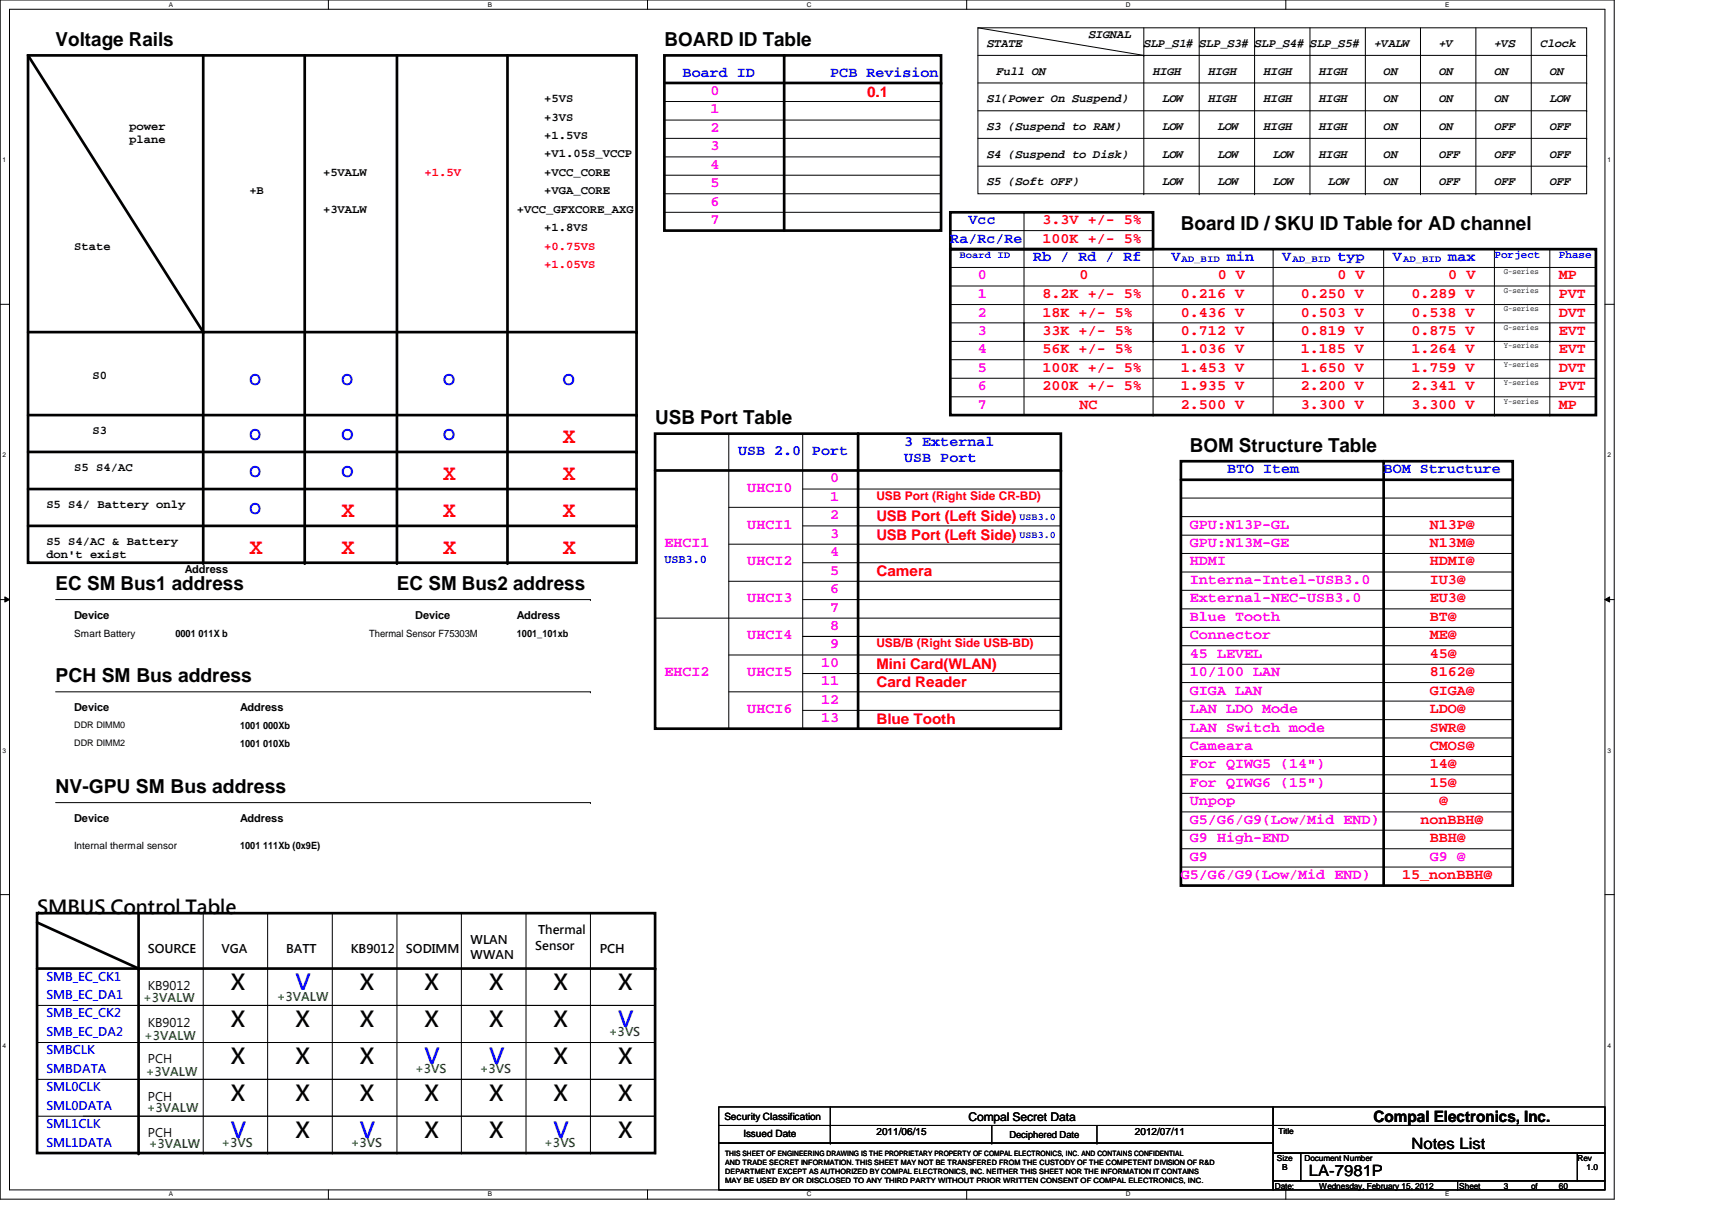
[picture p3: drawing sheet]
<svg xmlns="http://www.w3.org/2000/svg" width="297mm" height="210mm" viewBox="0 0 297 210" stroke-linecap="round" stroke-linejoin="round" font-family="sans-serif">
<defs><g id="words">
<g font-size="3.8" fill="#f00">
<text x="97.7" y="76.8">X</text>
<text x="76.9" y="83.2">X</text>
<text x="97.7" y="83.2">X</text>
<text x="59.3" y="89.6">X</text>
<text x="76.9" y="89.6">X</text>
<text x="97.7" y="89.6">X</text>
<text x="43.3" y="96.1">X</text>
<text x="59.3" y="96.1">X</text>
<text x="76.9" y="96.1">X</text>
<text x="97.7" y="96.1">X</text>
</g>
<g font-size="3.8">
<text x="40" y="171.8">X</text>
<text x="62.4" y="171.8">X</text>
<text x="73.7" y="171.8">X</text>
<text x="84.9" y="171.8">X</text>
<text x="96.1" y="171.8">X</text>
<text x="107.3" y="171.8">X</text>
<text x="40" y="178.2">X</text>
<text x="51.3" y="178.2">X</text>
<text x="62.4" y="178.2">X</text>
<text x="73.7" y="178.2">X</text>
<text x="84.9" y="178.2">X</text>
<text x="96.1" y="178.2">X</text>
<text x="40" y="184.6">X</text>
<text x="51.3" y="184.6">X</text>
<text x="62.4" y="184.6">X</text>
<text x="96.1" y="184.6">X</text>
<text x="107.3" y="184.6">X</text>
<text x="40" y="191">X</text>
<text x="51.3" y="191">X</text>
<text x="62.4" y="191">X</text>
<text x="73.7" y="191">X</text>
<text x="84.9" y="191">X</text>
<text x="96.1" y="191">X</text>
<text x="107.3" y="191">X</text>
<text x="51.3" y="197.4">X</text>
<text x="73.7" y="197.4">X</text>
<text x="84.9" y="197.4">X</text>
<text x="107.3" y="197.4">X</text>
</g>
<g font-size="3.8" fill="#00f">
<text x="51.3" y="171.8">V</text>
<text x="107.3" y="178.2">V</text>
<text x="73.7" y="184.6">V</text>
<text x="84.9" y="184.6">V</text>
<text x="40" y="197.4">V</text>
<text x="62.4" y="197.4">V</text>
<text x="96.1" y="197.4">V</text>
</g>
<g font-size="3.3">
<text x="9.6" y="8">Voltage Rails</text>
<text x="115.3" y="8">BOARD ID Table</text>
<text x="204.9" y="40">Board ID / SKU ID Table for AD channel</text>
<text x="113.7" y="73.5">USB Port Table</text>
<text x="206.5" y="78.4">BOM Structure Table</text>
<text x="9.6" y="102.4">EC SM Bus1 address</text>
<text x="68.9" y="102.4">EC SM Bus2 address</text>
<text x="9.6" y="118.4">PCH SM Bus address</text>
<text x="9.6" y="137.5">NV-GPU SM Bus address</text>
<text x="6.4" y="158.6">SMBUS Control Table</text>
</g>
<g font-size="3.3" fill="#00f">
<text x="43.3" y="66.8">O</text>
<text x="59.3" y="66.8">O</text>
<text x="76.9" y="66.8">O</text>
<text x="97.7" y="66.8">O</text>
<text x="43.3" y="76.4">O</text>
<text x="59.3" y="76.4">O</text>
<text x="76.9" y="76.4">O</text>
<text x="43.3" y="82.8">O</text>
<text x="59.3" y="82.8">O</text>
<text x="43.3" y="89.2">O</text>
</g>
<g font-size="2.7">
<text x="238.3" y="194.6">Compal Electronics, Inc.</text>
<text x="244.9" y="199.3">Notes List</text>
<text x="227.1" y="204.1">LA-7981P</text>
</g>
<g font-size="2.5" fill="#00f">
<text x="118.4" y="13.3">Board ID</text>
<text x="144.1" y="13.3">PCB Revision</text>
<text x="168.1" y="38.9">Vcc</text>
<text x="164.9" y="42.1">Ra/Rc/Re</text>
<text x="179.3" y="45.3">Rb / Rd / Rf</text>
<text x="203.3" y="45.3">V</text>
<text x="212.9" y="45.3">min</text>
<text x="222.5" y="45.3">V</text>
<text x="232.1" y="45.3">typ</text>
<text x="241.7" y="45.3">V</text>
<text x="251.3" y="45.3">max</text>
<text x="156.9" y="77.3">3 External</text>
<text x="128.1" y="78.9">USB 2.0</text>
<text x="140.9" y="78.9">Port</text>
<text x="156.9" y="80.1">USB Port</text>
<text x="212.9" y="82.1">BTO Item</text>
<text x="240.1" y="82.1">BOM Structure</text>
</g>
<g font-size="2.5" fill="#f0f">
<text x="123.3" y="16.5">0</text>
<text x="123.3" y="19.7">1</text>
<text x="123.3" y="22.9">2</text>
<text x="123.3" y="26.1">3</text>
<text x="123.3" y="29.3">4</text>
<text x="123.3" y="32.5">5</text>
<text x="123.3" y="35.7">6</text>
<text x="123.3" y="38.9">7</text>
<text x="169.7" y="48.5">0</text>
<text x="169.7" y="51.7">1</text>
<text x="169.7" y="54.9">2</text>
<text x="169.7" y="58.1">3</text>
<text x="169.7" y="61.3">4</text>
<text x="169.7" y="64.5">5</text>
<text x="169.7" y="67.7">6</text>
<text x="169.7" y="70.9">7</text>
<text x="144.1" y="83.7">0</text>
<text x="129.7" y="85.3">UHCI0</text>
<text x="144.1" y="86.9">1</text>
<text x="115.3" y="94.9">EHCI1</text>
<text x="129.7" y="91.7">UHCI1</text>
<text x="144.1" y="90.1">2</text>
<text x="144.1" y="93.3">3</text>
<text x="206.5" y="94.9">GPU:N13M-GE</text>
<text x="206.5" y="91.7">GPU:N13P-GL</text>
<text x="129.7" y="98.1">UHCI2</text>
<text x="144.1" y="96.5">4</text>
<text x="144.1" y="99.7">5</text>
<text x="206.5" y="101.3">Interna-Intel-USB3.0</text>
<text x="206.5" y="98.1">HDMI</text>
<text x="129.7" y="104.5">UHCI3</text>
<text x="144.1" y="102.9">6</text>
<text x="144.1" y="106.1">7</text>
<text x="206.5" y="107.7">Blue Tooth</text>
<text x="206.5" y="104.5">External-NEC-USB3.0</text>
<text x="129.7" y="110.9">UHCI4</text>
<text x="144.1" y="109.3">8</text>
<text x="144.1" y="112.5">9</text>
<text x="206.5" y="110.9">Connector</text>
<text x="115.3" y="117.3">EHCI2</text>
<text x="129.7" y="117.3">UHCI5</text>
<text x="142.4" y="115.7">10</text>
<text x="142.4" y="118.9">11</text>
<text x="206.5" y="114.1">45 LEVEL</text>
<text x="206.5" y="117.3">10/100 LAN</text>
<text x="129.7" y="123.7">UHCI6</text>
<text x="142.4" y="122.1">12</text>
<text x="142.4" y="125.3">13</text>
<text x="206.5" y="120.5">GIGA LAN</text>
<text x="206.5" y="123.7">LAN LDO Mode</text>
<text x="206.5" y="130.1">Cameara</text>
<text x="206.5" y="126.9">LAN Switch mode</text>
<text x="206.5" y="133.3">For QIWG5 (14&quot;)</text>
<text x="206.5" y="136.5">For QIWG6 (15&quot;)</text>
<text x="206.5" y="139.7">Unpop</text>
<text x="206.5" y="142.9">G5/G6/G9(Low/Mid END)</text>
<text x="206.5" y="149.3">G9</text>
<text x="206.5" y="146.1">G9 High-END</text>
<text x="248.1" y="149.3">G9 @</text>
<text x="204.9" y="152.5">G5/G6/G9(Low/Mid END)</text>
</g>
<g font-size="2.5" fill="#f00">
<text x="150.4" y="16.8">0.1</text>
<text x="180.9" y="38.9">3.3V +/- 5%</text>
<text x="180.9" y="42.1">100K +/- 5%</text>
<text x="180.9" y="51.7">8.2K +/- 5%</text>
<text x="187.3" y="48.5">0</text>
<text x="204.9" y="51.7">0.216 V</text>
<text x="211.3" y="48.5">0 V</text>
<text x="225.7" y="51.7">0.250 V</text>
<text x="232.1" y="48.5">0 V</text>
<text x="244.9" y="51.7">0.289 V</text>
<text x="251.3" y="48.5">0 V</text>
<text x="270.5" y="51.7">PVT</text>
<text x="270.5" y="48.5">MP</text>
<text x="180.9" y="54.9">18K +/- 5%</text>
<text x="180.9" y="58.1">33K +/- 5%</text>
<text x="204.9" y="54.9">0.436 V</text>
<text x="204.9" y="58.1">0.712 V</text>
<text x="225.7" y="54.9">0.503 V</text>
<text x="225.7" y="58.1">0.819 V</text>
<text x="244.9" y="54.9">0.538 V</text>
<text x="244.9" y="58.1">0.875 V</text>
<text x="270.5" y="58.1">EVT</text>
<text x="270.5" y="54.9">DVT</text>
<text x="180.9" y="61.3">56K +/- 5%</text>
<text x="180.9" y="64.5">100K +/- 5%</text>
<text x="204.9" y="61.3">1.036 V</text>
<text x="204.9" y="64.5">1.453 V</text>
<text x="225.7" y="64.5">1.650 V</text>
<text x="225.7" y="61.3">1.185 V</text>
<text x="244.9" y="64.5">1.759 V</text>
<text x="244.9" y="61.3">1.264 V</text>
<text x="270.5" y="61.3">EVT</text>
<text x="270.5" y="64.5">DVT</text>
<text x="180.9" y="67.7">200K +/- 5%</text>
<text x="187.3" y="70.9">NC</text>
<text x="204.9" y="67.7">1.935 V</text>
<text x="204.9" y="70.9">2.500 V</text>
<text x="225.7" y="67.7">2.200 V</text>
<text x="225.7" y="70.9">3.300 V</text>
<text x="244.9" y="67.7">2.341 V</text>
<text x="244.9" y="70.9">3.300 V</text>
<text x="270.5" y="70.9">MP</text>
<text x="270.5" y="67.7">PVT</text>
<text x="152.1" y="90.4">USB Port (Left Side)</text>
<text x="152.1" y="93.6">USB Port (Left Side)</text>
<text x="248.1" y="94.9">N13M@</text>
<text x="248.1" y="91.7">N13P@</text>
<text x="152.1" y="100">Camera</text>
<text x="248.1" y="101.3">IU3@</text>
<text x="248.1" y="98.1">HDMI@</text>
<text x="248.1" y="107.7">BT@</text>
<text x="248.1" y="104.5">EU3@</text>
<text x="248.1" y="110.9">ME@</text>
<text x="152.1" y="119.2">Card Reader</text>
<text x="152.1" y="116">Mini Card(WLAN)</text>
<text x="248.1" y="114.1">45@</text>
<text x="248.1" y="117.3">8162@</text>
<text x="152.1" y="125.6">Blue Tooth</text>
<text x="248.1" y="120.5">GIGA@</text>
<text x="248.1" y="123.7">LDO@</text>
<text x="248.1" y="130.1">CMOS@</text>
<text x="248.1" y="126.9">SWR@</text>
<text x="248.1" y="133.3">14@</text>
<text x="248.1" y="136.5">15@</text>
<text x="246.5" y="142.9">nonBBH@</text>
<text x="249.7" y="139.7">@</text>
<text x="248.1" y="146.1">BBH@</text>
<text x="243.3" y="152.5">15_nonBBH@</text>
</g>
<g font-size="2.1">
<text x="171.3" y="8.1">STATE</text>
<text x="188.9" y="6.6">SIGNAL</text>
<text x="198.5" y="8.1">SLP_S1# SLP_S3#</text>
<text x="217.7" y="8.1">SLP_S4#</text>
<text x="227.3" y="8.1">SLP_S5#</text>
<text x="238.5" y="8.1">+VALW</text>
<text x="249.7" y="8.1">+V</text>
<text x="259.3" y="8.1">+VS</text>
<text x="267.3" y="8.1">Clock</text>
<text x="94.4" y="17.7">+5VS</text>
<text x="171.3" y="17.7">S1(Power On Suspend)</text>
<text x="172.9" y="13">Full ON</text>
<text x="200.1" y="13">HIGH</text>
<text x="201.7" y="17.7">LOW</text>
<text x="209.7" y="17.7">HIGH</text>
<text x="209.7" y="13">HIGH</text>
<text x="219.3" y="17.7">HIGH</text>
<text x="219.3" y="13">HIGH</text>
<text x="228.9" y="17.7">HIGH</text>
<text x="228.9" y="13">HIGH</text>
<text x="240.1" y="13">ON</text>
<text x="240.1" y="17.7">ON</text>
<text x="249.7" y="13">ON</text>
<text x="249.7" y="17.7">ON</text>
<text x="259.3" y="13">ON</text>
<text x="259.3" y="17.7">ON</text>
<text x="268.9" y="13">ON</text>
<text x="268.9" y="17.7">LOW</text>
<text x="22.4" y="22.5">power</text>
<text x="94.4" y="20.9">+3VS</text>
<text x="171.3" y="22.6">S3 (Suspend to RAM)</text>
<text x="201.7" y="22.6">LOW</text>
<text x="211.3" y="22.6">LOW</text>
<text x="219.3" y="22.6">HIGH</text>
<text x="228.9" y="22.6">HIGH</text>
<text x="240.1" y="22.6">ON</text>
<text x="249.7" y="22.6">ON</text>
<text x="259.3" y="22.6">OFF</text>
<text x="268.9" y="22.6">OFF</text>
<text x="22.4" y="24.8">plane</text>
<text x="94.4" y="27.3">+V1.05S_VCCP</text>
<text x="94.4" y="24.1">+1.5VS</text>
<text x="171.3" y="27.3">S4 (Suspend to Disk)</text>
<text x="201.7" y="27.3">LOW</text>
<text x="211.3" y="27.3">LOW</text>
<text x="220.9" y="27.3">LOW</text>
<text x="228.9" y="27.3">HIGH</text>
<text x="240.1" y="27.3">ON</text>
<text x="249.7" y="27.3">OFF</text>
<text x="259.3" y="27.3">OFF</text>
<text x="268.9" y="27.3">OFF</text>
<text x="43.3" y="33.7">+B</text>
<text x="56" y="30.5">+5VALW</text>
<text x="94.4" y="30.5">+VCC_CORE</text>
<text x="94.4" y="33.7">+VGA_CORE</text>
<text x="171.3" y="32.1">S5 (Soft OFF)</text>
<text x="201.7" y="32.1">LOW</text>
<text x="211.3" y="32.1">LOW</text>
<text x="220.9" y="32.1">LOW</text>
<text x="230.5" y="32.1">LOW</text>
<text x="240.1" y="32.1">ON</text>
<text x="249.7" y="32.1">OFF</text>
<text x="259.3" y="32.1">OFF</text>
<text x="268.9" y="32.1">OFF</text>
<text x="56" y="36.9">+3VALW</text>
<text x="89.7" y="36.9">+VCC_GFXCORE_AXG</text>
<text x="94.4" y="40.1">+1.8VS</text>
<text x="12.9" y="43.3">State</text>
<text x="16" y="65.7">S0</text>
<text x="16" y="75.3">S3</text>
<text x="12.9" y="81.7">S5 S4/AC</text>
<text x="8" y="88.1">S5 S4/ Battery only</text>
<text x="8" y="94.5">S5 S4/AC &amp; Battery</text>
<text x="8" y="96.9">don't exist</text>
<text x="25.7" y="165.3">SOURCE</text>
<text x="38.4" y="165.3">VGA</text>
<text x="49.7" y="165.3">BATT</text>
<text x="60.9" y="165.3">KB9012</text>
<text x="70.4" y="165.3">SODIMM</text>
<text x="81.7" y="163.7">WLAN</text>
<text x="81.7" y="166.3">WWAN</text>
<text x="92.9" y="164.7">Sensor</text>
<text x="93.4" y="162.1">Thermal</text>
<text x="104.1" y="165.3">PCH</text>
<text x="25.7" y="171.7">KB9012</text>
<text x="25.7" y="178.1">KB9012</text>
<text x="25.7" y="184.5">PCH</text>
<text x="25.7" y="190.9">PCH</text>
<text x="25.7" y="197.3">PCH</text>
<text x="168.1" y="194.4">Compal Secret Data</text>
</g>
<g font-size="2.1" fill="#f00">
<text x="73.7" y="30.5">+1.5V</text>
<text x="94.4" y="43.3">+0.75VS</text>
<text x="94.4" y="46.5">+1.05VS</text>
<text x="152.1" y="86.7">USB Port (Right Side CR-BD)</text>
<text x="152.1" y="112.3">USB/B (Right Side USB-BD)</text>
</g>
<g font-size="2.1" fill="#00f">
<text x="115.3" y="97.7">USB3.0</text>
<text x="8" y="170.1">SMB_EC_CK1</text>
<text x="8" y="173.3">SMB_EC_DA1</text>
<text x="8" y="179.7">SMB_EC_DA2</text>
<text x="8" y="176.5">SMB_EC_CK2</text>
<text x="8" y="182.9">SMBCLK</text>
<text x="8" y="189.3">SML0CLK</text>
<text x="8" y="186.1">SMBDATA</text>
<text x="8" y="195.7">SML1CLK</text>
<text x="8" y="192.5">SML0DATA</text>
<text x="8" y="198.9">SML1DATA</text>
</g>
<g font-size="2.1" fill="#008000">
<text x="24.8" y="173.8">+3VALW</text>
<text x="48" y="173.6">+3VALW</text>
<text x="105.7" y="179.7">+3VS</text>
<text x="25" y="180.3">+3VALW</text>
<text x="25.3" y="186.6">+3VALW</text>
<text x="72" y="186.1">+3VS</text>
<text x="83.3" y="186.1">+3VS</text>
<text x="25.5" y="192.8">+3VALW</text>
<text x="25.8" y="199.2">+3VALW</text>
<text x="38.4" y="198.9">+3VS</text>
<text x="60.9" y="198.9">+3VS</text>
<text x="94.4" y="198.9">+3VS</text>
</g>
<g font-size="1.9" fill="#00f">
<text x="259.3" y="44.8">Porject</text>
<text x="270.5" y="44.8">Phase</text>
</g>
<g font-size="1.9">
<text x="32" y="99.4">Address</text>
<text x="12.9" y="107.4">Device</text>
<text x="72" y="107.4">Device</text>
<text x="89.7" y="107.4">Address</text>
<text x="12.9" y="123.4">Device</text>
<text x="41.7" y="123.4">Address</text>
<text x="12.9" y="142.6">Device</text>
<text x="41.7" y="142.6">Address</text>
</g>
<g font-size="1.7" fill="#00f">
<text x="166.5" y="44.7">Board ID</text>
<text x="205" y="45.5">AD_BID</text>
<text x="224.2" y="45.5">AD_BID</text>
<text x="243.5" y="45.5">AD_BID</text>
<text x="176.9" y="90.1">USB3.0</text>
<text x="176.9" y="93.3">USB3.0</text>
</g>
<g font-size="1.7">
<text x="12.9" y="110.4">Smart Battery</text>
<text x="30.4" y="110.4">0001 011X b</text>
<text x="64" y="110.4">Thermal Sensor F75303M</text>
<text x="89.7" y="110.4">1001_101xb</text>
<text x="41.7" y="126.4">1001 000Xb</text>
<text x="41.7" y="129.6">1001 010Xb</text>
<text x="12.9" y="147.2">Internal thermal sensor</text>
<text x="41.7" y="147.2">1001 111Xb (0x9E)</text>
<text x="125.7" y="194.3">Security Classification</text>
<text x="129" y="197.3">Issued Date</text>
<text x="152.1" y="196.8">2011/06/15</text>
<text x="175.1" y="197.4">Deciphered Date</text>
<text x="196.9" y="196.8">2012/07/11</text>
</g>
<g font-size="1.6">
<text x="12.9" y="126.3">DDR DIMM0</text>
<text x="12.9" y="129.5">DDR DIMM2</text>
</g>
<g font-size="1.4">
<text x="260.9" y="47.6">G-series</text>
<text x="260.9" y="50.8">G-series</text>
<text x="260.9" y="54">G-series</text>
<text x="260.9" y="57.2">G-series</text>
<text x="260.9" y="60.4">Y-series</text>
<text x="260.9" y="63.6">Y-series</text>
<text x="260.9" y="66.8">Y-series</text>
<text x="260.9" y="70">Y-series</text>
<text x="221.8" y="196.8">Title</text>
<text x="221.5" y="201.4">Size</text>
<text x="222.5" y="203">B</text>
<text x="226.3" y="201.4">Document Number</text>
<text x="273.7" y="201.4">Rev</text>
<text x="275.3" y="203">1.0</text>
<text x="221.2" y="206.2">Date:</text>
<text x="228.9" y="206.2">Wednesday, February 15, 2012</text>
<text x="253.2" y="206.2">Sheet</text>
<text x="260.9" y="206.2">3</text>
<text x="265.7" y="206.2">of</text>
<text x="270.5" y="206.2">60</text>
</g>
<g font-size="1.3">
<text x="125.8" y="203.6">DEPARTMENT EXCEPT AS AUTHORIZED BY COMPAL ELECTRONICS, INC. NEITHER THIS SHEET NOR THE INFORMATION IT CONTAINS</text>
<text x="125.8" y="202.1">AND TRADE SECRET INFORMATION. THIS SHEET MAY NOT BE TRANSFERED FROM THE CUSTODY OF THE COMPETENT DIVISION OF R&amp;D</text>
<text x="125.8" y="200.6">THIS SHEET OF ENGINEERING DRAWING IS THE PROPRIETARY PROPERTY OF COMPAL ELECTRONICS, INC. AND CONTAINS CONFIDENTIAL</text>
<text x="125.8" y="205.1">MAY BE USED BY OR DISCLOSED TO ANY THIRD PARTY WITHOUT PRIOR WRITTEN CONSENT OF COMPAL ELECTRONICS, INC.</text>
</g>
<g font-size="1.1">
<text x="29.3" y="1.1">A</text>
<text x="84.6" y="1.1">B</text>
<text x="140" y="1.1">C</text>
<text x="195.4" y="1.1">D</text>
<text x="250.7" y="1.1">E</text>
<text x=".5" y="28.2">1</text>
<text x="278.9" y="28.2">1</text>
<text x=".5" y="79.3">2</text>
<text x="278.9" y="79.3">2</text>
<text x=".5" y="130.6">3</text>
<text x="278.9" y="130.6">3</text>
<text x=".5" y="181.7">4</text>
<text x="278.9" y="181.7">4</text>
<text x="29.3" y="207.6">A</text>
<text x="84.6" y="207.6">B</text>
<text x="140" y="207.6">C</text>
<text x="195.4" y="207.6">D</text>
<text x="250.7" y="207.6">E</text>
</g>
</g></defs>
<path d="M0 0h280.1v208h-280.1zM1.6 1.6h276.9v204.8h-276.9z" fill="none" stroke="#000" stroke-width=".17"/>
<g fill="#fff">
<path d="M29.3 .2h.7v1.2h-.7z"/>
<path d="M29.3 206.6h.7v1.2h-.7z"/>
</g>
<path d="M57 0v1.6M57 206.4v1.6" fill="none" stroke="#000" stroke-width=".17"/>
<g fill="#fff">
<path d="M84.6 .2h.7v1.2h-.7z"/>
<path d="M84.6 206.6h.7v1.2h-.7z"/>
</g>
<path d="M112.3 0v1.6M112.3 206.4v1.6" fill="none" stroke="#000" stroke-width=".17"/>
<g fill="#fff">
<path d="M140 .2h.8v1.2h-.8z"/>
<path d="M140 206.6h.8v1.2h-.8z"/>
</g>
<path d="M167.7 0v1.6M167.7 206.4v1.6" fill="none" stroke="#000" stroke-width=".17"/>
<g fill="#fff">
<path d="M195.4 .2h.7v1.2h-.7z"/>
<path d="M195.4 206.6h.7v1.2h-.7z"/>
</g>
<path d="M223.1 0v1.6M223.1 206.4v1.6" fill="none" stroke="#000" stroke-width=".17"/>
<g fill="#fff">
<path d="M250.7 .2h.8v1.2h-.8z"/>
<path d="M250.7 206.6h.8v1.2h-.8z"/>
<path d="M.5 27.2h.6v1.2h-.6z"/>
<path d="M278.9 27.2h.6v1.2h-.6z"/>
<path d="M.5 78.4h.6v1.1h-.6z"/>
<path d="M278.9 78.4h.6v1.1h-.6z"/>
</g>
<path d="M0 52.8h1.6M278.5 52.8h1.6" fill="none" stroke="#000" stroke-width=".17"/>
<g fill="#fff">
<path d="M.5 129.6h.6v1.2h-.6z"/>
<path d="M278.9 129.6h.6v1.2h-.6z"/>
</g>
<path d="M0 104h1.6M.8 103.5l.8 .5-.8 .4zM278.5 104l.8-.5v.9zM278.5 104h1.6" fill="none" stroke="#000" stroke-width=".17"/>
<path d="M.8 103.5l.8 .5-.8 .4zM278.5 104l.8-.5v.9z" fill="#000"/>
<g fill="#fff">
<path d="M.5 180.8h.6v1.1h-.6z"/>
<path d="M278.9 180.8h.6v1.1h-.6z"/>
</g>
<g fill="none" stroke="#000" stroke-width=".17">
<path d="M115.3 17.6h48M163.3 17.6h.1M169.7 4.8h105.6v28.8h-105.6zM169.7 9.6h105.6M169.7 14.4h105.6M169.7 19.2h105.6M169.7 4.8l28.8 4.8M198.5 9.6h.1M198.5 4.8v28.8M208.1 4.8v28.8M217.7 4.8v28.8M227.3 4.8v28.8"/>
<path d="M236.9 4.8v28.8M246.5 4.8v28.8M256.1 4.8v28.8M265.7 4.8v28.8M275.3 9.6h.1M275.3 14.4h.1M275.3 19.2h.1M115.3 24h48M115.3 36.8h48M115.3 33.6h48M115.3 27.2h48M115.3 30.4h48"/>
<path d="M115.3 20.8h48M163.3 36.8h.1M163.3 33.6h.1M163.3 27.2h.1M163.3 30.4h.1M163.3 24h.1M163.3 20.8h.1M169.7 24h105.6M169.7 28.8h105.6M177.7 36.8h.1M177.7 36.8v35.2M198.5 33.6h.1"/>
<path d="M208.1 33.6h.1M217.7 33.6h.1M227.3 33.6h.1M236.9 33.6h.1M246.5 33.6h.1M256.1 33.6h.1M265.7 33.6h.1M275.3 24h.1M275.3 28.8h.1M164.9 40h35.2M164.9 46.4h112M164.9 49.6h112"/>
<path d="M164.9 52.8h112M164.9 56h112M164.9 59.2h112M177.7 56h.1M200.1 40h.1M200.1 59.2h.1M200.1 43.2v28.8M220.9 43.2h.1M220.9 56h.1M220.9 43.2v28.8M240.1 43.2h.1M240.1 56h.1"/>
<path d="M240.1 43.2v28.8M259.3 59.2h.1M259.3 43.2v28.8M268.9 59.2h.1M268.9 43.2v28.8M276.9 46.4h.1M276.9 49.6h.1M276.9 52.8h.1M276.9 56h.1M276.9 59.2h.1M126.4 75.2h.1M126.4 75.2v51.2"/>
<path d="M139.3 75.2h.1M139.3 75.2v51.2M164.9 62.4h112M164.9 65.6h112M164.9 68.8h112M200.1 72h.1M259.3 72h.1M268.9 72h.1M276.9 62.4h.1M276.9 65.6h.1M276.9 68.8h.1M126.4 88h57.7"/>
<path d="M126.4 94.4h57.7M139.3 84.8h44.8M139.3 91.2h44.8M139.3 97.6h44.8M184.1 84.8h.1M184.1 88h.1M184.1 91.2h.1M184.1 94.4h.1M184.1 97.6h.1M204.9 86.4h57.6M204.9 89.6h57.6M204.9 92.8h57.6"/>
<path d="M204.9 96h57.6M204.9 99.2h57.6M262.5 86.4h.1M262.5 89.6h.1M262.5 92.8h.1M262.5 96h.1M262.5 99.2h.1M9.6 104h92.8M102.4 104h.1M113.7 107.2h70.4M126.4 100.8h57.7M126.4 113.6h57.7"/>
<path d="M139.3 116.8h44.8M139.3 110.4h44.8M139.3 104h44.8M184.1 100.8h.1M184.1 107.2h.1M184.1 113.6h.1M184.1 116.8h.1M184.1 110.4h.1M184.1 104h.1M204.9 102.4h57.6M204.9 105.6h57.6M204.9 108.8h57.6"/>
<path d="M204.9 112h57.6M204.9 115.2h57.6M204.9 118.4h57.6M262.5 102.4h.1M262.5 105.6h.1M262.5 108.8h.1M262.5 112h.1M262.5 115.2h.1M262.5 118.4h.1M9.6 120h92.8M9.6 139.2h92.8M102.4 120h.1"/>
<path d="M102.4 139.2h.1M126.4 120h57.7M139.3 123.2h44.8M184.1 120h.1M184.1 123.2h.1M204.9 124.8h57.6M204.9 128h57.6M204.9 121.6h57.6M204.9 131.2h57.6M204.9 134.4h57.6M204.9 137.6h57.6M262.5 124.8h.1"/>
<path d="M262.5 128h.1M262.5 121.6h.1M262.5 131.2h.1M262.5 134.4h.1M262.5 137.6h.1M0 155.2h1.6M35.3 158.4v41.6M46.4 158.4v41.6M57.7 158.4v41.6M68.9 158.4v41.6M80 158.4v41.6M91.3 158.4v41.6"/>
<path d="M102.4 158.4v41.6M113.7 158.4v41.6M204.9 140.8h57.6M204.9 144h57.6M204.9 147.2h57.6M204.9 150.4h57.6M262.5 140.8h.1M262.5 144h.1M262.5 147.2h.1M262.5 150.4h.1M278.5 155.2h1.6M6.4 174.4h107.3"/>
<path d="M113.7 174.4h.1M6.4 193.6h107.3M6.4 187.2h107.3M6.4 180.8h107.3M113.7 193.6h.1M113.7 187.2h.1M113.7 180.8h.1M124.7 192h96.2v3.2h-96.2zM124.7 195.2h96.2v3.1h-96.2zM124.7 198.3h96.2v8.1h-96.2zM144.1 195.2h.1M144.1 198.3h.1"/>
<path d="M144.1 192v6.3M172.1 198.3h.1M172.1 195.2v3.1M190.3 198.3h.1M190.3 195.2v3.1M220.9 192h57.6v3.2h-57.6zM220.9 195.2h57.6v4.8h-57.6zM35.3 200h.1M46.4 200h.1M57.7 200h.1M68.9 200h.1M80 200h.1"/>
<path d="M91.3 200h.1M102.4 200h.1M113.7 200h.1M220.9 200h4.8v4.9h-4.8zM220.9 204.9h32v1.5h-32zM225.7 200h48v4.9h-48zM252.9 204.9h25.6v1.5h-25.6zM273.7 200h4.8v4.9h-4.8z"/>
</g>
<g fill="none" stroke="#000" stroke-width=".47">
<path d="M4.9 9.6h105.5v88h-105.5zM4.9 9.6l30.4 48M35.3 9.6v88M52.9 9.6v88M68.9 9.6v88M88 9.6v88M115.3 9.6h48v30.4h-48zM115.3 14.4h48M136.1 9.6v30.4M164.9 36.8h35.2v6.4h-35.2zM4.9 57.6h105.5M164.9 43.2h112v28.8h-112z"/>
<path d="M4.9 78.4h105.5M4.9 72h105.5M113.7 75.2h70.4v51.2h-70.4zM148.9 75.2v51.2M4.9 84.8h105.5M4.9 91.2h105.5M113.7 81.6h70.4M204.9 80h57.6v73.6h-57.6zM204.9 83.2h57.6M240.1 80v73.6M6.4 158.4h107.3v41.6h-107.3zM24 158.4v41.6"/>
<path d="M6.4 168h107.3M6.4 160l17.6 8"/>
</g>
<g fill="#000">
<circle cx="136.1" cy="9.6" r=".23"/>
<circle cx="163.3" cy="14.4" r=".23"/>
<circle cx="35.3" cy="57.6" r=".23"/>
<circle cx="110.4" cy="57.6" r=".23"/>
<circle cx="110.4" cy="72" r=".23"/>
<circle cx="110.4" cy="78.4" r=".23"/>
<circle cx="148.9" cy="75.2" r=".23"/>
<circle cx="35.3" cy="97.6" r=".23"/>
<circle cx="52.9" cy="97.6" r=".23"/>
<circle cx="68.9" cy="97.6" r=".23"/>
<circle cx="88" cy="97.6" r=".23"/>
<circle cx="110.4" cy="91.2" r=".23"/>
<circle cx="110.4" cy="84.8" r=".23"/>
<circle cx="184.1" cy="81.6" r=".23"/>
<circle cx="240.1" cy="80" r=".23"/>
<circle cx="262.5" cy="83.2" r=".23"/>
<circle cx="24" cy="168" r=".23"/>
<circle cx="113.7" cy="168" r=".23"/>
<circle cx="24" cy="200" r=".23"/>
</g>
<use href="#words"/>
</svg>
